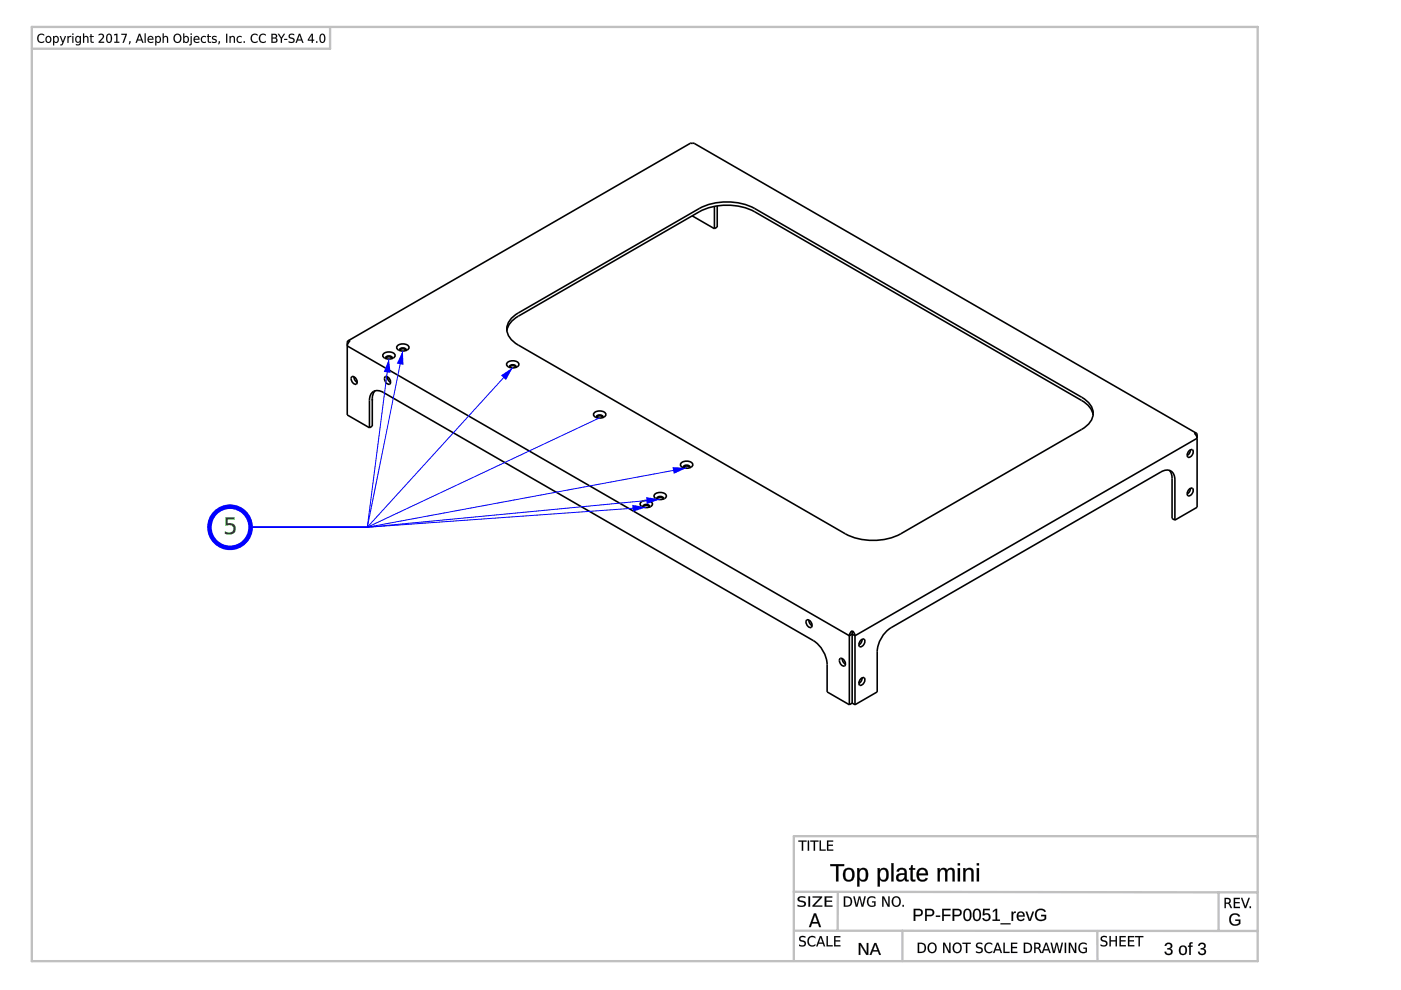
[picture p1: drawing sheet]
<svg xmlns="http://www.w3.org/2000/svg" width="297mm" height="210mm" viewBox="0 0 297 210" stroke-linecap="round" stroke-linejoin="round" font-family="sans-serif">
<g fill="none" stroke="#000" stroke-width=".34">
<path d="M146.7 30.4h-.4l-72.5 41.9M146.7 30.4h.1M146.8 30.4h.4l106.4 61.4M146.8 45.8l4.7 2.7M151.5 43.8v4.7M152.1 43.7v4.4l-.6 .4M73.6 72.6v15.4l4.7 2.7M73.6 72.7l.2 .1M73.8 72.3h.4M73.8 72.3l-.2 .3M74.2 72.3l-.4 .5-.2 .5 106.5 61.5M74.2 72.3h.1"/>
<path d="M74.5 80l.1-.1a1.06 1.06 0 0 1 .9 1.5 1.11 1.11 0 0 1-1-1.4zM75 79.9a1.39 1.39 0 0 0 .7 1.2M81.2 75.1a1.61 1.61 0 0 1 2.6 .3 1.51 1.51 0 0 1-2.7 0zM81.6 80l.1-.1a1.06 1.06 0 0 1 .9 1.5 1.11 1.11 0 0 1-1-1.4zM82.1 79.9a1.39 1.39 0 0 0 .7 1.2M83.1 76a.68 .68 0 0 0-.6-.6 .68 .68 0 0 0-.7 .6M83.2 76a.92 .92 0 0 0-1.4 0M84.2 73.4a1.61 1.61 0 0 1 2.5 .3 1.51 1.51 0 0 1-2.6 0zM86.1 74.3a.68 .68 0 0 0-.7-.6 .68 .68 0 0 0-.7 .6h.1M86.1 74.3a.92 .92 0 0 0-1.4 0M107.5 70.1a4.3 4.3 0 0 1 2.4-3.1l38.3-22.1a13 13 0 0 1 11.8 0l69.3 40 1.5 1.2a3.5 3.5 0 0 1 1 1.9M107.5 77a1.61 1.61 0 0 1 2.5 .2 1.51 1.51 0 0 1-2.6 0z"/>
<path d="M108 77.8a.92 .92 0 0 1 1.4 0M108.1 77.9a.68 .68 0 0 1 .6-.6 .68 .68 0 0 1 .7 .5v.1M108.7 67.2l1.2-.8 38.3-22.2a13 13 0 0 1 11.8 0l69.3 40a3.7 3.7 0 0 1 2.3 4.5 4.8 4.8 0 0 1-2.3 2.3l-38.3 22.2a13 13 0 0 1-11.8 0l-69.3-40a3.7 3.7 0 0 1-2.2-4.5zM78.3 90.7v-5.8a1.8 1.8 0 0 1 .9-1.9 1.8 1.8 0 0 1 2.1 .2l91.1 52.6a6.5 6.5 0 0 1 3 5.1v5.8l4.7 2.7M79.5 82.9l-.4 .5-.1 .7-.1 6.2-.6 .4M125.9 87.6a1.61 1.61 0 0 1 2.6 .3 1.51 1.51 0 0 1-2.7 0zM127.8 88.5a.68 .68 0 0 0-.6-.6 .68 .68 0 0 0-.7 .6M127.8 88.5a.92 .92 0 0 0-1.3 0M144.4 98.2a1.61 1.61 0 0 1 2.5 .3 1.51 1.51 0 0 1-2.6 0zM146.2 99.2a.65 .65 0 0 0-.6-.6 .65 .65 0 0 0-.7 .6M146.3 99.1a.92 .92 0 0 0-1.4 0M247.9 99.7l.4 .6 .2 1.1v8.5l.6 .4"/>
<path d="M252.1 95.6l.2-.2h.5a1.06 1.06 0 0 1-.9 1.5l-.2-.6zM252.4 95.4l-.2 .7-.5 .5M253.2 91.9h.1M253.2 91.9l.4 .4 .2 .6M253.6 91.8l-.4 .1M253.6 91.8l.2 .4M253.8 92.2l-.2 .1M253.8 92.2v15.4l-4.7 2.7M253.8 92.2h.1M253.8 92.9h.1M253.8 92.9l-72.5 41.9M135.8 106.6a1.61 1.61 0 0 1 2.5 .3 1.51 1.51 0 0 1-2.6 0z"/>
<path d="M136.4 107.5a.68 .68 0 0 1 .6-.6 .68 .68 0 0 1 .7 .5v.1M137.7 107.5a.92 .92 0 0 0-1.4 0M138.8 104.9a1.61 1.61 0 0 1 2.5 .3 1.51 1.51 0 0 1-2.6 0zM139.3 105.8a.68 .68 0 0 1 .7-.6 .68 .68 0 0 1 .7 .5l-.1 .1M140.7 105.8a.92 .92 0 0 0-1.4 0M249.1 110.3v-8.5a1.8 1.8 0 0 0-.9-1.9 1.8 1.8 0 0 0-2 .2l-57.3 33a6.5 6.5 0 0 0-2.9 5.1v8.5l-4.7 2.7M252.1 103.8l.2-.2 .5-.1a1.06 1.06 0 0 1-.9 1.6l-.2-.6zM252.4 103.5l-.2 .7-.5 .5M171 131.5l.1-.1a1.06 1.06 0 0 1 .9 1.6 1.11 1.11 0 0 1-1-1.5zM171.5 131.5a1.39 1.39 0 0 0 .7 1.2M178.1 139.7l.1-.1a1.06 1.06 0 0 1 .9 1.6 1.11 1.11 0 0 1-1-1.5zM178.6 139.6a1.39 1.39 0 0 0 .7 1.2"/>
<path d="M180.1 134.8v14.6M180.1 134.8h.1M180.7 133.8l-.5 .4-.1 .6M180.7 133.8l.4 .4 .2 .6M180.7 133.8v15.3M181.3 134.8h.1M181.3 134.8l-.6-.4-.6 .4M181.3 134.8v14.6M182.5 135.8l.5-.3h.2a1.07 1.07 0 0 1-.9 1.6l-.2-.6zM182.8 135.5l-.2 .7-.5 .5M180.7 149.1l-.6 .3M180.7 149.1l.6 .3"/>
<path d="M182.5 143.9l.5-.2h.2a1.07 1.07 0 0 1-.9 1.6l-.2-.7zM182.8 143.7l-.2 .7-.5 .5"/>
</g>
<path d="M127.1 88.6l-49.2 23.2h-29.1" fill="none" stroke="#00f" stroke-width=".21"/>
<circle cx="48.8" cy="111.8" r="4.4" fill="#fff"/>
<circle cx="48.8" cy="111.8" r="4.4" fill="none" stroke="#00f" stroke-width=".97" stroke-linecap="butt"/>
<g fill="#009600">
<path d="M47.8 109.7h1.9v.4h-1.4v.9a1.25 1.25 0 0 1 1.7 1.2 1.25 1.25 0 0 1-1.8 1.1l-.5-.1v-.5l.1 .1a.98 .98 0 0 0 1.2 0 .98 .98 0 0 0 .4-1.1 1.26 1.26 0 0 0-1.6-.2z"/>
<path d="M47.8 109.7h1.9v.4h-1.4v.9a1.26 1.26 0 0 1 1.7 1.1 1.26 1.26 0 0 1-1.7 1.2l-.6-.1v-.6l.1 .1a.96 .96 0 0 0 1.2 .1 .96 .96 0 0 0 .4-1.1 1.25 1.25 0 0 0-1.6-.2zM47.8 109.7v1.8a.92 .92 0 0 1 1.4 0 .92 .92 0 0 1-.1 1.3l-.7 .1-.7-.2v.5h.3a1.28 1.28 0 0 0 1.7-.4 1.28 1.28 0 0 0-.3-1.7l-.4-.1h-.7v-.9h1.4v-.4z"/>
</g>
<path d="M108.7 77.9l-30.8 33.9" fill="none" stroke="#00f" stroke-width=".21"/>
<path d="M106.2 79.6l2.5-1.7-1.4 2.7z" fill="#00f"/>
<path d="M85.4 74.4l-7.5 37.4h-24.3" fill="none" stroke="#00f" stroke-width=".21"/>
<path d="M85.4 74.4l.2 3-1.5-.3z" fill="#00f"/>
<path d="M82.5 76.1l-4.6 35.7h-24.3" fill="none" stroke="#00f" stroke-width=".21"/>
<path d="M82.5 76.1l.3 2.9-1.4-.1z" fill="#00f"/>
<path d="M145.6 99.2l-67.7 12.6h-24.3" fill="none" stroke="#00f" stroke-width=".21"/>
<path d="M142.6 99l3 .2-2.7 1.3z" fill="#00f"/>
<path d="M137 107.6l-59.1 4.2h-24.3" fill="none" stroke="#00f" stroke-width=".21"/>
<path d="M134.1 107l2.9 .6-2.8 .9z" fill="#00f"/>
<path d="M140 105.9l-62.1 5.9h-24.3" fill="none" stroke="#00f" stroke-width=".21"/>
<path d="M137 105.4l3 .5-2.9 1z" fill="#00f"/>
<path d="M53.6 111.8h24.3" fill="none" stroke="#00f" stroke-width=".21"/>
<g fill="#000">
<path d="M260.9 194a1.28 1.28 0 0 1 2 .3l-.3 .1a.94 .94 0 0 0-1.3-.3 .94 .94 0 0 0-.3 1.3 1.03 1.03 0 0 0 1.7 .3v-.4h-.8v-.3h1.1v.8a1.38 1.38 0 0 1-2 .2 1.38 1.38 0 0 1-.1-2z"/>
<path d="M8.1 7.4l.4-.2 .4-.1 .5 .2v.3a.72 .72 0 0 0-1 0 .72 .72 0 0 0 0 1 .72 .72 0 0 0 1 .1v.2a.98 .98 0 0 1-1.4-.1 .98 .98 0 0 1 .1-1.4zM10 8a.49 .49 0 0 0-.1 .7 .49 .49 0 0 0 .6 .1 .49 .49 0 0 0 .2-.7 .49 .49 0 0 0-.7-.1zM9.6 8.3a.71 .71 0 0 1 1.4 0 .71 .71 0 0 1-1.4 0zM11.2 7.6h.3v.3a.61 .61 0 0 1 .8-.2 .61 .61 0 0 1 .2 .9 .53 .53 0 0 1-.4 .5 .53 .53 0 0 1-.6-.2v.7h-.3zM11.6 8l-.1 .4a.41 .41 0 0 0 .4 .5 .41 .41 0 0 0 .3-.5l-.2-.6zM12.7 7.6h.2l.4 1.2 .5-1.2h.2l-.9 2h-.3v-.2h.3l.1-.3zM14.3 7.6h.2v.3l.6-.3v.3a.4 .4 0 0 0-.4 0 .4 .4 0 0 0-.2 .4v.8h-.2zM15.3 7.6h.3v1.5h-.3zM15.3 7.1h.3v.3h-.3zM16.3 8a.49 .49 0 0 0-.1 .6 .49 .49 0 0 0 .6 .1 .49 .49 0 0 0 .1-.6 .49 .49 0 0 0-.6-.1zM16.1 7.8l.4-.2 .4 .3v-.3h.3v1.3a.69 .69 0 0 1-.4 .6 .69 .69 0 0 1-.7 0v-.2a.52 .52 0 0 0 .6 .1 .52 .52 0 0 0 .2-.6 .6 .6 0 0 1-.8 .2 .6 .6 0 0 1-.1-.9zM17.6 7.1h.2v.8a.5 .5 0 0 1 .6-.3 .5 .5 0 0 1 .3 .6v.9h-.2v-.9a.36 .36 0 0 0-.4-.4 .36 .36 0 0 0-.3 .5v.8h-.2zM19.2 7.2h.2v.4h.5v.2h-.5v1l.5 .1v.2h-.5l-.2-.3v-1h-.2v-.2h.2zM20.9 7.3a.68 .68 0 0 1 1.1 .1 .68 .68 0 0 1-.3 1l-.5 .5h.9v.2h-1.2v-.2l.5-.6a.51 .51 0 0 0 .4-.8 .51 .51 0 0 0-.9 0zM23 7.4a1.14 1.14 0 0 0 .1 1.5 .99 .99 0 0 0 0-1.6zM22.8 7.3a.69 .69 0 0 1 .8 0 .69 .69 0 0 1 .2 .8 .67 .67 0 0 1-.3 .9 .67 .67 0 0 1-.8-.1l-.2-1.1zM24.2 7.3l.7-.1v1.7h.4v.2h-1.1v-.2h.4v-1.5l-.4 .1zM25.7 7.2h1.2l-.7 1.9h-.2l.6-1.7h-.9zM27.4 8.8h.3v.2l-.2 .4h-.2zM29.6 7.4l-.3 1h.6zM29.4 7.2h.3l.7 1.9h-.2l-.2-.5h-.8l-.2 .5h-.2zM30.7 7.1h.2v2h-.2zM31.5 7.8a.64 .64 0 0 1 .7-.1 .64 .64 0 0 1 .3 .7h-1a.6 .6 0 0 0 1 .4v.2a.79 .79 0 0 1-1.1-.1 .79 .79 0 0 1 .1-1.1zM31.6 7.9l-.1 .3h.8l-.2-.4zM32.9 7.6h.2v.3a.61 .61 0 0 1 .9-.2 .61 .61 0 0 1 .1 .9 .53 .53 0 0 1-.4 .5 .53 .53 0 0 1-.6-.2v.7h-.2zM33.2 8l-.1 .4a.41 .41 0 0 0 .4 .5 .41 .41 0 0 0 .4-.5l-.2-.6zM34.5 7.1h.2v.8a.5 .5 0 0 1 .6-.3 .5 .5 0 0 1 .3 .6v.9h-.2v-.9a.36 .36 0 0 0-.4-.4 .36 .36 0 0 0-.3 .5v.8h-.2zM37.2 7.6a.75 .75 0 0 0-.1 .9 .75 .75 0 0 0 .8 .3 .76 .76 0 0 0 .3-.9 .76 .76 0 0 0-.9-.5zM36.7 8.1a.95 .95 0 0 1 1.9 0 .95 .95 0 0 1-1.9 0zM39.2 8l-.1 .4a.41 .41 0 0 0 .3 .5 .41 .41 0 0 0 .4-.5l-.2-.6zM38.8 7.1h.3v.8a.61 .61 0 0 1 .8-.2 .61 .61 0 0 1 .1 .9 .53 .53 0 0 1-.3 .5 .53 .53 0 0 1-.6-.2v.2h-.3zM40.4 7.6h.2v1.7l-.2 .3h-.3v-.2l.3-.1zM40.4 7.1h.2v.3h-.2zM41.2 7.8a.64 .64 0 0 1 .8-.1 .64 .64 0 0 1 .3 .7h-1a.6 .6 0 0 0 .9 .4v.2a.79 .79 0 0 1-1-.1 .79 .79 0 0 1 0-1.1zM41.4 7.9l-.1 .3h.8l-.3-.4zM42.8 7.8l.6-.2 .3 .1v.2a.54 .54 0 0 0-.9 .5 .54 .54 0 0 0 .9 .4v.2a.76 .76 0 0 1-1-.2 .76 .76 0 0 1 .1-1zM44 7.2h.3v.4h.4v.2h-.4v1l.4 .1v.2h-.4l-.2-.3-.1-1h-.1v-.2h.1zM45.1 7.7h.7l.1 .2a.37 .37 0 0 0-.4-.1 .37 .37 0 0 0-.3 .4 .58 .58 0 0 1 .6 .2 .58 .58 0 0 1 0 .6l-.7 .1-.2-.3a.4 .4 0 0 0 .5 .2 .4 .4 0 0 0 .3-.4 .57 .57 0 0 1-.6-.3 .57 .57 0 0 1 0-.6zM46.4 8.8h.2v.2l-.2 .4h-.1zM47.9 7.2h.3v1.9h-.3zM48.7 7.6h.2v.3a.5 .5 0 0 1 .6-.3 .5 .5 0 0 1 .3 .6v.9h-.2v-.9a.36 .36 0 0 0-.4-.4 .36 .36 0 0 0-.3 .5v.8h-.2zM50.3 7.8l.6-.2 .3 .1v.2a.54 .54 0 0 0-.8 .5 .54 .54 0 0 0 .8 .4v.2a.76 .76 0 0 1-1-.2 .76 .76 0 0 1 .1-1zM51.7 8.8h.2v.3h-.2zM53.4 7.4l.4-.2 .4-.1 .4 .2v.3a.72 .72 0 0 0-1 0 .72 .72 0 0 0 0 1 .72 .72 0 0 0 1 .1v.2a.98 .98 0 0 1-1.3-.1 .98 .98 0 0 1 .1-1.4zM55.1 7.4l.4-.2 .4-.1 .5 .2v.3a.72 .72 0 0 0-1 0 .72 .72 0 0 0 0 1 .72 .72 0 0 0 1 .1v.2a.98 .98 0 0 1-1.4-.1 .98 .98 0 0 1 .1-1.4zM57.8 8.2v.7h.4a.35 .35 0 0 0 .4-.4 .35 .35 0 0 0-.4-.3zM57.8 7.4v.6h.4a.29 .29 0 0 0 .3-.3 .29 .29 0 0 0-.3-.3zM57.5 7.2h.7a.46 .46 0 0 1 .5 .3 .46 .46 0 0 1-.2 .6 .53 .53 0 0 1 .3 .6 .53 .53 0 0 1-.6 .4h-.7zM58.9 7.2h.3l.5 .8 .5-.8h.2l-.6 1v.9h-.3v-.9zM60.2 8.3h.7v.2h-.7zM61.4 7.3l.7-.1h.3v.3a.47 .47 0 0 0-.6-.2 .47 .47 0 0 0-.3 .6 .78 .78 0 0 1 .9 1 1.07 1.07 0 0 1-1.2 .1v-.3a.51 .51 0 0 0 .6 .3 .51 .51 0 0 0 .3-.6 .9 .9 0 0 1-.9-.9zM63.5 7.4l-.3 1h.6zM63.4 7.2h.2l.7 1.9h-.2l-.2-.5h-.8l-.2 .5h-.2zM66.1 7.4l-.6 1h.6zM66 7.2h.3v1.2h.3v.2h-.3v.5h-.2v-.5h-.8v-.2zM67 8.8h.3v.3h-.3zM68.2 7.4a1.14 1.14 0 0 0 .1 1.5 .99 .99 0 0 0 0-1.6zM68 7.3a.69 .69 0 0 1 .8 0 .69 .69 0 0 1 .2 .8 .67 .67 0 0 1-.3 .9 .67 .67 0 0 1-.8-.1l-.2-1.1z"/>
<path d="M8.1 7.4a.97 .97 0 0 1 1.3-.1v.3a.71 .71 0 0 0-1 0 .71 .71 0 0 0 0 1 .71 .71 0 0 0 1 0v.1a.54 .54 0 0 1-.9 .4 1.08 1.08 0 0 1-.4-1.7zM8.1 7.4a.97 .97 0 0 0-.1 1.3 .97 .97 0 0 0 1.3 .2l.1-.2a.73 .73 0 0 1-1.1-.1 .73 .73 0 0 1 0-1 .73 .73 0 0 1 1.1 0v-.3l-.5-.1zM10 8a.48 .48 0 0 0-.1 .6 .48 .48 0 0 0 .6 .2 .48 .48 0 0 0 .2-.7 .48 .48 0 0 0-.7-.1zM10 8a.47 .47 0 0 1 .7 .4 .47 .47 0 0 1-.7 .4l-.1-.4zM9.5 8.3a.75 .75 0 0 1 1.5 0 .75 .75 0 0 1-1.5 0zM9.6 8.3a.7 .7 0 0 0 1.4 0 .7 .7 0 0 0-1.4 0zM11.2 7.6h.3v.3a.53 .53 0 0 1 .6-.3 .53 .53 0 0 1 .4 .6 .62 .62 0 0 1-.2 .8 .62 .62 0 0 1-.8-.1v.7h-.3zM11.2 7.6v2h.3v-.8a.59 .59 0 0 0 .8 .2 .59 .59 0 0 0 .1-.8 .52 .52 0 0 0-.3-.6 .52 .52 0 0 0-.6 .3v-.3zM11.6 8l-.1 .6 .2 .3a.51 .51 0 0 0 .5-.5 .51 .51 0 0 0-.5-.5zM11.6 8l.1-.2a.53 .53 0 0 1 .6 .6 .53 .53 0 0 1-.6 .5l-.2-.3zM12.7 7.6h.2l.4 1.2 .5-1.2h.2l-.6 1.6a.46 .46 0 0 1-.6 .4v-.2h.3l.1-.3zM12.7 7.6l.5 1.5-.1 .3h-.3v.2h.3l.9-2h-.2l-.5 1.2-.4-1.2zM14.3 7.6h.2v.3l.2-.2 .4-.1v.3a.39 .39 0 0 0-.4 0 .39 .39 0 0 0-.2 .4v.8h-.2zM14.3 7.6v1.5h.2v-.8a.4 .4 0 0 1 .2-.4 .4 .4 0 0 1 .4 0v-.3l-.4 .1-.2 .2v-.3zM15.3 7.6h.3v1.5h-.3zM15.3 7.6v1.5h.3v-1.5zM15.3 7.1h.3v.3h-.3zM15.3 7.1v.3h.3v-.3zM16.3 8a.47 .47 0 0 0-.1 .6 .47 .47 0 0 0 .6 .1 .47 .47 0 0 0 .1-.6 .47 .47 0 0 0-.6-.1zM16.3 7.9a.46 .46 0 0 1 .6 .4 .46 .46 0 0 1-.6 .4zM16.1 7.8a.5 .5 0 0 1 .8 .1v-.3h.3v1.3a.73 .73 0 0 1-1.1 .6v-.2a.51 .51 0 0 0 .6 .1 .51 .51 0 0 0 .2-.6 .53 .53 0 0 1-.6 .3 .53 .53 0 0 1-.4-.5zM16.1 7.8a.67 .67 0 0 0-.1 .9 .67 .67 0 0 0 .8 .2l.1-.1a.52 .52 0 0 1-.2 .6 .52 .52 0 0 1-.6-.1v.2a.68 .68 0 0 0 .7 0 .68 .68 0 0 0 .3-.6l.1-1.3h-.3v.3a.49 .49 0 0 0-.8-.1zM17.6 7.1h.2v.8a.5 .5 0 0 1 .6-.3 .5 .5 0 0 1 .4 .6v.9h-.3v-.9a.34 .34 0 0 0-.4-.4 .34 .34 0 0 0-.3 .5v.8h-.2zM17.6 7.1v2h.2v-.8a.37 .37 0 0 1 .3-.5 .37 .37 0 0 1 .4 .4v.9h.2v-.9a.49 .49 0 0 0-.3-.5 .49 .49 0 0 0-.6 .2v-.8zM19.2 7.2h.2v.4h.5v.2h-.5v.9l.5 .2v.2h-.5l-.2-.3v-1h-.2v-.2h.2zM19.2 7.2v.5l-.2-.1v.2h.2v1l.2 .2 .5 .1v-.2l-.5-.1v-.2v-.8h.5v-.2l-.5 .1v-.5zM20.9 7.3a.69 .69 0 0 1 1.1 .1 .69 .69 0 0 1-.3 1l-.5 .5 .9-.1v.3h-1.2a.52 .52 0 0 1 .4-.7l.1-.1a.5 .5 0 0 0 .3-.8 .5 .5 0 0 0-.8 0zM20.9 7.3v.2a.47 .47 0 0 1 .8-.1 .47 .47 0 0 1-.1 .7l-.7 .8v.2h1.2v-.2h-.9l.7-.8a.63 .63 0 0 0-.1-.9 .63 .63 0 0 0-.9 .1zM23 7.4a1.13 1.13 0 0 0 .1 1.5 .99 .99 0 0 0 0-1.5zM23 7.4a.53 .53 0 0 1 .5 .7v.3a.41 .41 0 0 1-.4 .5 .41 .41 0 0 1-.4-.5l.1-.7zM22.8 7.2a.7 .7 0 0 1 .8 .1 .7 .7 0 0 1 .2 .8 .68 .68 0 0 1-.3 .9 .68 .68 0 0 1-.9-.1l-.1-1.1zM22.8 7.3a1.16 1.16 0 0 0 .3 1.8 1.08 1.08 0 0 0 .6-1 1.08 1.08 0 0 0-.6-.9zM24.2 7.3l.7-.1v1.7l.4-.1v.3h-1.1v-.3l.4 .1v-1.5l-.4 .1zM24.2 7.3v.2l.5-.1v1.5h-.5v.2h1.1v-.2h-.4v-1.7zM25.7 7.2h1.2l-.6 1.9h-.3l.6-1.7h-.9zM25.7 7.2v.2h.9l-.6 1.7h.2l.7-1.9zM27.4 8.7h.3v.3l-.2 .4h-.2zM27.4 8.8l-.1 .6h.2l.2-.4v-.2zM29.6 7.4l-.3 1h.6zM29.6 7.4l.3 1h-.7zM29.4 7.2h.3l.7 1.9h-.2l-.2-.5h-.8l-.2 .5h-.3zM29.4 7.2l-.6 1.9h.2l.2-.5h.8l.2 .5h.2l-.7-1.9zM30.7 7.1h.2v2h-.2zM30.7 7.1v2h.2v-2zM31.4 7.8a.64 .64 0 0 1 .8-.1 .64 .64 0 0 1 .3 .7h-1a.59 .59 0 0 0 1 .4 .51 .51 0 0 1-.4 .4 .51 .51 0 0 1-.5-.2l-.3-.4zM31.5 7.8a.78 .78 0 0 0-.1 1.1 .78 .78 0 0 0 1.1 .1v-.2a.6 .6 0 0 1-1-.4h1a.62 .62 0 0 0-.3-.7 .62 .62 0 0 0-.7 .1zM31.7 7.9l-.2 .3h.8l-.2-.3zM31.6 7.9a.39 .39 0 0 1 .5-.1 .39 .39 0 0 1 .2 .4l-.8 .1zM32.9 7.6h.2v.3a.53 .53 0 0 1 .6-.3 .53 .53 0 0 1 .4 .6 .62 .62 0 0 1-.1 .8 .62 .62 0 0 1-.9-.1v.7h-.2zM32.9 7.6v2h.2v-.8a.59 .59 0 0 0 .9 .2 .59 .59 0 0 0 .1-.8 .52 .52 0 0 0-.4-.6 .52 .52 0 0 0-.6 .3v-.3zM33.2 8v.6l.2 .3a.51 .51 0 0 0 .5-.5 .51 .51 0 0 0-.5-.5zM33.2 8l.2-.2a.53 .53 0 0 1 .5 .6 .53 .53 0 0 1-.5 .5l-.2-.3zM34.5 7.1h.2v.8a.5 .5 0 0 1 .6-.3 .5 .5 0 0 1 .3 .6v.9h-.2v-.9a.34 .34 0 0 0-.4-.4 .34 .34 0 0 0-.3 .5v.8h-.2zM34.5 7.1v2h.2v-.8a.37 .37 0 0 1 .3-.5 .37 .37 0 0 1 .4 .4v.9h.2v-.9a.49 .49 0 0 0-.3-.5 .49 .49 0 0 0-.6 .2v-.8zM37.2 7.6a.74 .74 0 0 0-.1 .9 .74 .74 0 0 0 .8 .3 .75 .75 0 0 0 .3-.9 .75 .75 0 0 0-.9-.4zM37.2 7.5a.65 .65 0 0 1 .8 0 .65 .65 0 0 1 .2 .9 .6 .6 0 0 1-.7 .5 .6 .6 0 0 1-.5-.8zM36.7 8.1a.95 .95 0 0 1 1.9 0 .95 .95 0 0 1-1.9 0zM36.7 8.1a.92 .92 0 0 0 1.8 0 .92 .92 0 0 0-1.8 0zM39.2 8l-.1 .6 .2 .3a.51 .51 0 0 0 .5-.5 .51 .51 0 0 0-.5-.5zM39.2 8l.1-.2a.53 .53 0 0 1 .5 .6 .53 .53 0 0 1-.5 .5l-.2-.3zM38.8 7.1h.3v.8a.53 .53 0 0 1 .6-.3 .53 .53 0 0 1 .4 .6 .62 .62 0 0 1-.2 .8 .62 .62 0 0 1-.8-.1v.2h-.3zM38.8 7.1v2h.3v-.3a.59 .59 0 0 0 .8 .2 .59 .59 0 0 0 .1-.8 .52 .52 0 0 0-.4-.6 .52 .52 0 0 0-.5 .3v-.8zM40.4 7.6h.3v1.5a.42 .42 0 0 1-.6 .5v-.2l.3-.1zM40.4 7.6v1.7l-.3 .1v.2l.5-.3v-1.7zM40.4 7.1h.3v.3h-.3zM40.4 7.1v.3h.2v-.3zM41.2 7.8a.64 .64 0 0 1 .8-.1 .64 .64 0 0 1 .3 .7h-1a.59 .59 0 0 0 1 .4 .51 .51 0 0 1-.4 .4 .51 .51 0 0 1-.5-.2l-.4-.4zM41.2 7.8a.78 .78 0 0 0 0 1.1 .78 .78 0 0 0 1 .1v-.2a.6 .6 0 0 1-1-.4h1.1a.62 .62 0 0 0-.3-.7 .62 .62 0 0 0-.8 .1zM41.4 7.9l-.1 .3h.8l-.3-.3zM41.4 7.9a.39 .39 0 0 1 .5-.1 .39 .39 0 0 1 .2 .4l-.8 .1zM42.8 7.8l.3-.2a.37 .37 0 0 1 .4 0 .37 .37 0 0 1 .2 .3 .53 .53 0 0 0-.7 .1 .53 .53 0 0 0 0 .7 .53 .53 0 0 0 .7 .1 .52 .52 0 0 1-.6 .4 .52 .52 0 0 1-.5-.4v-.7zM42.8 7.8a.75 .75 0 0 0-.1 1 .75 .75 0 0 0 1 .2v-.2a.54 .54 0 0 1-.9-.4 .54 .54 0 0 1 .9-.5v-.2l-.3-.1zM44 7.2h.3v.4h.4v.2h-.4v.9l.4 .2v.2h-.4l-.2-.3-.1-1h-.1v-.2h.1zM44 7.2l.1 .5-.2-.1v.2h.2v1l.2 .2 .4 .1v-.2l-.4-.1v-.2v-.8h.4v-.2l-.4 .1v-.5zM45.1 7.7l.7-.1 .1 .3h-.1a.33 .33 0 0 0-.4-.1 .33 .33 0 0 0-.2 .3l.3 .2a.48 .48 0 0 1 .4 .6 .48 .48 0 0 1-.7 .2l-.3-.1v-.2a.39 .39 0 0 0 .5 .2 .39 .39 0 0 0 .3-.4l-.7-.3-.1-.3zM45.1 7.7a.41 .41 0 0 0-.1 .5 .41 .41 0 0 0 .4 .2l.3 .1a.4 .4 0 0 1-.3 .5 .4 .4 0 0 1-.5-.2v.2a.57 .57 0 0 0 .7 .1 .57 .57 0 0 0 .3-.7l-.7-.3a.45 .45 0 0 1 .7-.2v-.2zM46.4 8.7h.3v.3l-.3 .4h-.1zM46.4 8.8l-.1 .6h.1l.2-.4v-.2zM47.9 7.2h.3v1.9h-.3zM47.9 7.2v1.9h.3v-1.9zM48.7 7.6h.2v.3a.5 .5 0 0 1 .6-.3 .5 .5 0 0 1 .3 .6v.9h-.2v-.9a.34 .34 0 0 0-.4-.4 .34 .34 0 0 0-.3 .5v.8h-.2zM48.7 7.6v1.5h.2v-.8a.37 .37 0 0 1 .3-.5 .37 .37 0 0 1 .4 .4v.9h.2v-.9a.49 .49 0 0 0-.3-.5 .49 .49 0 0 0-.6 .2v-.3zM50.3 7.8l.3-.2a.37 .37 0 0 1 .5 0 .37 .37 0 0 1 .2 .3 .53 .53 0 0 0-.8 .1 .53 .53 0 0 0 0 .7 .53 .53 0 0 0 .8 .1 .52 .52 0 0 1-.6 .4 .52 .52 0 0 1-.5-.4v-.7zM50.3 7.8a.75 .75 0 0 0 0 1 .75 .75 0 0 0 .9 .2v-.2a.54 .54 0 0 1-.8-.4 .54 .54 0 0 1 .8-.5v-.2l-.3-.1zM51.6 8.7h.3v.4h-.3zM51.7 8.8v.3h.2v-.3zM53.4 7.4a.97 .97 0 0 1 1.2-.1v.3a.71 .71 0 0 0-1 0 .71 .71 0 0 0 0 1 .71 .71 0 0 0 1 0v.1a.54 .54 0 0 1-.8 .4 1.08 1.08 0 0 1-.4-1.7zM53.4 7.4a.97 .97 0 0 0-.1 1.3 .97 .97 0 0 0 1.3 .2v-.2a.73 .73 0 0 1-1-.1 .73 .73 0 0 1 0-1 .73 .73 0 0 1 1 0v-.3l-.4-.1zM55.1 7.4a.97 .97 0 0 1 1.3-.1v.3a.71 .71 0 0 0-1 0 .71 .71 0 0 0 0 1 .71 .71 0 0 0 1 0v.1a.54 .54 0 0 1-.9 .4 1.08 1.08 0 0 1-.4-1.7zM55.1 7.4a.97 .97 0 0 0-.1 1.3 .97 .97 0 0 0 1.3 .2l.1-.2a.73 .73 0 0 1-1.1-.1 .73 .73 0 0 1 0-1 .73 .73 0 0 1 1.1 0v-.3l-.5-.1zM57.8 8.2v.7h.4a.34 .34 0 0 0 .4-.4 .34 .34 0 0 0-.4-.3zM57.8 8.2h.4a.36 .36 0 0 1 .4 .3 .36 .36 0 0 1-.4 .4h-.4zM57.8 7.4v.6l.4-.1a.28 .28 0 0 0 .3-.2 .28 .28 0 0 0-.3-.3zM57.8 7.4h.4a.31 .31 0 0 1 .3 .3 .31 .31 0 0 1-.3 .3h-.4zM57.5 7.2h.7a.47 .47 0 0 1 .5 .3 .47 .47 0 0 1-.2 .6v-.1a.54 .54 0 0 1 .3 .7 .54 .54 0 0 1-.6 .4h-.7zM57.5 7.2v1.9h.7a.52 .52 0 0 0 .6-.4 .52 .52 0 0 0-.4-.7 .45 .45 0 0 0 .3-.5 .45 .45 0 0 0-.5-.3zM58.9 7.2h.3l.5 .8 .5-.8h.3l-.7 1v.9h-.3v-.9zM58.9 7.2l.7 1-.1 .9h.3v-.9l.6-1h-.2l-.5 .8-.5-.8zM60.2 8.2h.7v.3h-.7zM60.2 8.3v.2h.7v-.2zM61.4 7.3l.2-.2a.46 .46 0 0 1 .8 .4 .46 .46 0 0 0-.6-.2 .46 .46 0 0 0-.3 .5l.4 .2a.62 .62 0 0 1 .5 .8 .62 .62 0 0 1-.9 .3l-.3-.1v-.3a.57 .57 0 0 0 .6 .2 .57 .57 0 0 0 .4-.4l-.3-.3a.57 .57 0 0 1-.7-.3 .57 .57 0 0 1 .2-.6zM61.4 7.3l-.2 .6 .5 .3a.39 .39 0 0 1 .5 .4 .39 .39 0 0 1-.6 .3l-.4-.2v.3a.7 .7 0 0 0 .9 .1 .7 .7 0 0 0 .2-.9l-.5-.2a.32 .32 0 0 1-.4-.4 .32 .32 0 0 1 .5-.3l.5 .2v-.3h-.3zM63.5 7.4l-.3 1h.6zM63.5 7.4l.4 1h-.7zM63.4 7.2h.3l.7 1.9h-.3l-.2-.5h-.8l-.2 .5h-.2zM63.4 7.2l-.7 1.9h.2l.2-.5h.8l.2 .5h.2l-.7-1.9zM66.1 7.4l-.6 1h.6zM66.1 7.4v1h-.6zM66 7.2h.4l-.1 1.2h.3v.2h-.3l.1 .5h-.3v-.5h-.8v-.2zM66 7.2l-.7 1.2v.2h.8v.5h.2v-.5h.3v-.2h-.3v-1.2zM67 8.7h.3v.4h-.3zM67 8.8v.3h.3v-.3zM68.2 7.4a1.13 1.13 0 0 0 .1 1.5 .99 .99 0 0 0 0-1.5zM68.2 7.4a.53 .53 0 0 1 .5 .7v.3a.41 .41 0 0 1-.4 .5 .41 .41 0 0 1-.3-.5v-.7zM68 7.2a.7 .7 0 0 1 .8 .1 .7 .7 0 0 1 .2 .8 .68 .68 0 0 1-.2 .9 .68 .68 0 0 1-.9-.1l-.2-1.1zM68 7.3a1.16 1.16 0 0 0 .3 1.8 1.08 1.08 0 0 0 .7-1 1.08 1.08 0 0 0-.7-.9z"/>
<path d="M169.3 178.2h1.7v.3h-.7v1.9h-.3v-1.9h-.7zM171.3 178.2h.2v2.2h-.2zM171.8 178.2h1.7v.3h-.7v1.9h-.3v-1.9h-.7zM173.8 178.2h.3v1.9h1v.3h-1.3zM175.3 178.2h1.3v.3h-1v.6h1v.2h-1v.8h1.1v.3h-1.4z"/>
<path d="M169.3 178.2h1.7v.3h-.7v1.9h-.3v-1.9h-.7zM169.3 178.2v.3l.7-.1v2h.3v-2l.7 .1v-.3zM171.2 178.2h.3v2.2h-.3zM171.3 178.2v2.2h.2v-2.2zM171.8 178.2h1.7v.3h-.7v1.9h-.3v-1.9h-.7zM171.8 178.2v.3l.7-.1v2h.3v-2l.7 .1v-.3zM173.8 178.2h.3v1.9h1v.3h-1.3zM173.8 178.2v2.2h1.3v-.3h-1.1l.1-1.9zM175.3 178.2h1.3v.3h-1v.6h1v.3l-1-.1v.8h1.1v.3h-1.4zM175.3 178.2v2.2h1.4v-.3h-1.1v-.8h1v-.2h-1v-.7l1 .1v-.3z"/>
<path d="M169.2 190.3a1.6 1.6 0 0 1 1.5-.2v.3a.75 .75 0 0 0-1.2 .3v.1a1.37 1.37 0 0 1 1.4 .8 1.23 1.23 0 0 1-1.8 .5v-.3a.99 .99 0 0 0 1.4-.1l-.2-.4a.9 .9 0 0 1-1.2-.8zM171.4 190.1h.3v2.1h-.3zM172.3 190.1h2v.2l-1.6 1.7h1.6v.2h-2v-.2l1.6-1.7h-1.6zM174.8 190.1h1.7v.2h-1.3v.7h1.2v.2h-1.2v.8h1.3v.2h-1.7z"/>
<path d="M169.2 190.3a1.67 1.67 0 0 1 1.5-.2v.3a1 1 0 0 0-1.2 .2l.1 .2 .5 .2a.69 .69 0 0 1 .8 .8 .69 .69 0 0 1-1 .5l-.8-.1v-.4a.98 .98 0 0 0 1.4-.1l-.1-.3-.4-.1a.69 .69 0 0 1-.7-.2 .69 .69 0 0 1-.1-.8zM169.2 190.3l-.1 .3 .2 .4 1 .3a.41 .41 0 0 1 .2 .6 .41 .41 0 0 1-.6 .2l-.8-.3v.3a1.21 1.21 0 0 0 1.8-.5 .84 .84 0 0 0-1-.6l-.2-.1a.38 .38 0 0 1-.2-.5 .38 .38 0 0 1 .5-.2l.7 .2v-.3a1.58 1.58 0 0 0-1.5 .2zM171.4 190h.4v2.3h-.4zM171.4 190.1v2.1h.3v-2.1zM172.3 190h2v.3l-1.6 1.7h1.7v.3h-2.2v-.3l1.7-1.7h-1.6zM172.3 190.1v.2h1.6l-1.6 1.7v.2h2v-.2h-1.6l1.6-1.7v-.2zM174.8 190h1.7v.3h-1.3v.7l1.2-.1v.3h-1.2v.8h1.3v.3h-1.7zM174.8 190.1v2.1h1.7v-.2h-1.3v-.8h1.2v-.2h-1.2v-.7h1.3v-.2z"/>
<path d="M169.6 198.6l.8-.1h.4v.3a.54 .54 0 0 0-.7-.2 .54 .54 0 0 0-.3 .7 1.12 1.12 0 0 1 1.1 .7 .93 .93 0 0 1-1.5 .6v-.3a.66 .66 0 0 0 .7 .2 .66 .66 0 0 0 .5-.6l-.1-.1a1.03 1.03 0 0 1-1.1-.9zM171.5 198.7l.4-.2 .5-.1 .5 .2v.4a.83 .83 0 0 0-1.2 0 .83 .83 0 0 0 0 1.1 .83 .83 0 0 0 1.2 .1v.3a1.12 1.12 0 0 1-1.6-.2 1.12 1.12 0 0 1 .2-1.6zM174 198.8l-.4 1h.8zM173.8 198.5h.4l.8 2.2h-.3l-.2-.6h-1l-.2 .6h-.3zM175.2 198.5h.3v1.9h1v.3h-1.3zM176.8 198.5h1.4v.2h-1.1v.7h1v.2h-1v.8h1.1v.3h-1.4z"/>
<path d="M169.6 198.6l.3-.2a.53 .53 0 0 1 .9 .5 .61 .61 0 0 0-1.1 .3l.6 .2a.68 .68 0 0 1 .6 .9 .68 .68 0 0 1-1 .4l-.5-.1v-.4a.65 .65 0 0 0 .7 .2 .65 .65 0 0 0 .4-.5l-.3-.2a.65 .65 0 0 1-.7-.3 .65 .65 0 0 1 .1-.8zM169.6 198.6a.58 .58 0 0 0-.1 .7 .58 .58 0 0 0 .5 .3v.1a.45 .45 0 0 1 .6 .4 .45 .45 0 0 1-.7 .4l-.5-.2v.2a.88 .88 0 0 0 .9 .2 .88 .88 0 0 0 .5-.8l-.2-.4-.5-.1a.37 .37 0 0 1-.4-.4 .37 .37 0 0 1 .5-.3l.6 .1v-.3h-.4zM171.4 198.7a1.11 1.11 0 0 1 1.5-.1v.4a.81 .81 0 0 0-1.2 0 .81 .81 0 0 0 0 1.1 .81 .81 0 0 0 1.2 0v.1a.61 .61 0 0 1-1 .5 1.24 1.24 0 0 1-.5-2zM171.5 198.7a1.11 1.11 0 0 0-.1 1.6 1.11 1.11 0 0 0 1.5 .2v-.3a.83 .83 0 0 1-1.2-.1 .83 .83 0 0 1 0-1.1 .83 .83 0 0 1 1.2 0v-.4l-.5-.1h-.5zM174 198.8l-.4 1 .8 .1zM174 198.7l.4 1.2h-.8zM173.8 198.5h.4l.8 2.2h-.3l-.2-.6h-1l-.1 .6h-.4zM173.8 198.5l-.8 2.2h.3l.2-.6h1l.2 .6h.3l-.8-2.2zM175.2 198.5h.3v1.9h1.1v.3h-1.4zM175.2 198.5v2.2h1.3v-.3h-1v-1.9zM176.8 198.5h1.4v.2h-1.1v.7h1v.2h-1v.8h1.1v.3h-1.4zM176.8 198.5v2.2h1.4v-.3h-1.1v-.8h1v-.2h-1v-.7h1.1v-.2z"/>
<path d="M172.8 194l-.5 1.5h1zM172.6 193.7h.4l1.1 2.9h-.4l-.3-.8h-1.2l-.3 .8h-.4z"/>
<path d="M172.8 194.1l-.5 1.4h1zM172.8 194l.5 1.5h-1zM172.6 193.6h.4l1.1 3h-.4l-.3-.8h-1.2l-.3 .8h-.4zM172.6 193.7l-1.1 2.9h.4l.3-.8h1.2l.3 .8h.4l-1.1-2.9z"/>
<path d="M176 183.2h3v.4h-1.3v3.3h-.4v-3.3h-1.3zM179.2 184.2a1.3 1.3 0 0 1 1.6 .1 1.3 1.3 0 0 1 .3 1.5 1.22 1.22 0 0 1-1.3 1.1 1.22 1.22 0 0 1-1.1-1.4l.2-1zM179.5 184.5l-.3 .8a.87 .87 0 0 0 .2 1 .87 .87 0 0 0 1 .2l.3-.8a.92 .92 0 0 0-.9-1.3zM181.7 184.1h.5v.4a1.04 1.04 0 0 1 1.4-.4 1.04 1.04 0 0 1 .5 1.4 1.07 1.07 0 0 1-.5 1.2 1.07 1.07 0 0 1-1.3-.1l-.1-.2v1.6h-.4zM182.4 184.6l-.2 .7a.85 .85 0 0 0 .1 .9 .85 .85 0 0 0 .9 .3l.3-.4 .1-.6a.74 .74 0 0 0-.2-1 .74 .74 0 0 0-1 .1zM186.1 184.1h.4v.4a1.04 1.04 0 0 1 1.4-.4 1.04 1.04 0 0 1 .5 1.4 1.07 1.07 0 0 1-.4 1.2 1.07 1.07 0 0 1-1.4-.1l-.1-.2v1.6h-.4zM186.8 184.6l-.2 .7a.85 .85 0 0 0 0 .9 .85 .85 0 0 0 1 .3l.2-.4 .1-.6a.74 .74 0 0 0-.2-1 .74 .74 0 0 0-.9 .1zM189 183h.4v3.9h-.4zM190.3 184.3a1.23 1.23 0 0 1 1.9 .4l.1 1.6 .1 .3h.2v.2l-.2 .1a.48 .48 0 0 1-.6-.6 .94 .94 0 0 1-1.2 .7 .94 .94 0 0 1-.6-1.2 .94 .94 0 0 1 1.2-.6h.6a.62 .62 0 0 0-.4-.8 .62 .62 0 0 0-.8 .4h-.5zM190.6 185.7a.58 .58 0 0 0 .1 .9 .58 .58 0 0 0 .9-.3l.2-.8zM193.2 183.4h.3v.7h.5v.3h-.5v1.8a.37 .37 0 0 0 .6 .3v.3a.69 .69 0 0 1-1-.5v-1.9h-.4v-.3h.4zM194.7 184.3a1.25 1.25 0 0 1 1.5-.1 1.25 1.25 0 0 1 .6 1.4h-2a.8 .8 0 0 0 .5 .9 .8 .8 0 0 0 1-.4l.4 .2a1.29 1.29 0 0 1-1.7 .5 1.29 1.29 0 0 1-.7-1.6zM195.1 184.5l-.3 .7h1.5a.74 .74 0 0 0-.4-.8 .74 .74 0 0 0-.8 .1zM198.8 184.1h.4v.4a.83 .83 0 0 1 .8-.5 .83 .83 0 0 1 .8 .5 .84 .84 0 0 1 1-.5 .84 .84 0 0 1 .6 1v1.9h-.4v-1.8a.6 .6 0 0 0-.7-.7 .6 .6 0 0 0-.5 .8v1.7h-.4v-1.8a.6 .6 0 0 0-.7-.7 .6 .6 0 0 0-.4 .8v1.7h-.5zM203.1 183h.4v.5h-.4zM203.1 184.1h.4v2.8h-.4zM204.2 184.1h.4l.1 .4a.92 .92 0 0 1 1-.5 .92 .92 0 0 1 .7 1v1.9h-.4v-1.8a.66 .66 0 0 0-.8-.7 .66 .66 0 0 0-.5 .8v1.7h-.5zM207.1 183h.5v.5h-.5zM207.1 184.1h.5v2.8h-.5z"/>
<path d="M176 183.2h3v.5l-1.3-.1 .1 3.3h-.6l.1-3.3-1.3 .1zM176 183.2v.4h1.3v3.3h.4v-3.3h1.3v-.4zM179.2 184.2a1.33 1.33 0 0 1 1.6 0 1.33 1.33 0 0 1 .4 1.6 1.25 1.25 0 0 1-1.4 1.1 1.25 1.25 0 0 1-1.1-1.4l.1-.6zM179.2 184.3a1.58 1.58 0 0 0 .4 2.6 1.31 1.31 0 0 0 1.3-.5 1.31 1.31 0 0 0 .2-1.4 1.17 1.17 0 0 0-1.9-.7zM179.5 184.5l-.3 .8a.86 .86 0 0 0 .1 .9 .86 .86 0 0 0 .9 .3 1.48 1.48 0 0 0 .1-2.1zM179.5 184.5a.82 .82 0 0 1 1 0 .82 .82 0 0 1 .2 1 .83 .83 0 0 1-.8 1.1 .83 .83 0 0 1-.7-1.1v-.6zM181.7 184h.5v.5a1.06 1.06 0 0 1 1.4-.4 1.06 1.06 0 0 1 .5 1.4 1.1 1.1 0 0 1-.5 1.3 1.1 1.1 0 0 1-1.3-.2l-.1-.2v1.6h-.5zM181.7 184.1l.1 3.9h.4v-1.6a1 1 0 0 0 1.2 .4 1 1 0 0 0 .6-1.1v-.2a1.03 1.03 0 0 0-.4-1.3 1.03 1.03 0 0 0-1.3 .2l-.1 .1v-.4zM182.4 184.6l-.2 .7a.88 .88 0 0 0 .9 1.2 1.45 1.45 0 0 0 0-2.1zM182.4 184.6a.72 .72 0 0 1 .9-.2 .72 .72 0 0 1 .3 .9v.2a.77 .77 0 0 1-.2 .9 .77 .77 0 0 1-1-.1l-.2-.8zM186 184h.5v.5a1.06 1.06 0 0 1 1.4-.4 1.06 1.06 0 0 1 .5 1.4 1.1 1.1 0 0 1-.4 1.3 1.1 1.1 0 0 1-1.4-.2v-.2v1.6h-.5zM186.1 184.1v3.9h.4v-1.6a1 1 0 0 0 1.3 .4 1 1 0 0 0 .6-1.1v-.2a1.03 1.03 0 0 0-.4-1.3 1.03 1.03 0 0 0-1.4 .2l-.1 .1v-.4zM186.8 184.6l-.2 .7a.88 .88 0 0 0 .8 1.2 1.45 1.45 0 0 0 0-2.1zM186.7 184.6a.72 .72 0 0 1 .9-.2 .72 .72 0 0 1 .3 .9v.2a.77 .77 0 0 1-.2 .9 .77 .77 0 0 1-1-.1l-.2-.8zM189 183h.5v3.9h-.5zM189 183v3.9h.4v-3.9zM190.3 184.3a1.26 1.26 0 0 1 1.9 .4l.1 1.6 .1 .2h.3v.4h-.3a.48 .48 0 0 1-.6-.6 .96 .96 0 0 1-1.2 .7 .96 .96 0 0 1-.6-1.2 .96 .96 0 0 1 1.2-.7l.6 .1a.61 .61 0 0 0-.5-.8 .61 .61 0 0 0-.7 .4h-.5zM190.3 184.4l-.2 .4h.5a.64 .64 0 0 1 .8-.4 .64 .64 0 0 1 .4 .8h-.6a.91 .91 0 0 0-1.2 .6 .91 .91 0 0 0 .7 1.1 .91 .91 0 0 0 1.1-.6 .53 .53 0 0 0 .3 .5 .53 .53 0 0 0 .5 0v-.2a.34 .34 0 0 1-.3-.1 .34 .34 0 0 1-.1-.3v-1.2a1.1 1.1 0 0 0-1.8-.8zM190.6 185.7a.55 .55 0 0 0 .1 .9 .55 .55 0 0 0 .8-.3l.3-.8zM190.6 185.7l1.2-.2a.82 .82 0 0 1-.3 .9 .82 .82 0 0 1-1-.1zM193.2 183.4h.3v.7l.5-.1v.4h-.5v1.8a.36 .36 0 0 0 .6 .3v.4a.75 .75 0 0 1-1.1-.6l.1-1.9h-.4v-.4l.4 .1zM193.2 183.4l-.1 .7h-.4v.3h.4v1.9a.66 .66 0 0 0 1 .5v-.3a.4 .4 0 0 1-.6-.3v-1.8h.5v-.3h-.5v-.7zM194.7 184.3a1.26 1.26 0 0 1 1.5-.2 1.26 1.26 0 0 1 .6 1.5h-2a.78 .78 0 0 0 .5 .9 .78 .78 0 0 0 1-.4l.4 .1a1.31 1.31 0 0 1-1.7 .6 1.31 1.31 0 0 1-.7-1.6zM194.7 184.4a1.75 1.75 0 0 0 .3 2.4 1.22 1.22 0 0 0 1.7-.5l-.4-.2a.81 .81 0 0 1-1 .4 .81 .81 0 0 1-.5-1l1.9 .1a1.22 1.22 0 0 0-.5-1.4 1.22 1.22 0 0 0-1.5 .2zM195.1 184.5l-.3 .7h1.5a.72 .72 0 0 0-.4-.7 .72 .72 0 0 0-.8 0zM195.1 184.5a.75 .75 0 0 1 .8-.1 .75 .75 0 0 1 .4 .8h-1.5zM198.8 184h.4v.5a.85 .85 0 0 1 .8-.5 .85 .85 0 0 1 .8 .5 .86 .86 0 0 1 1-.5 .86 .86 0 0 1 .6 1v1.9h-.5v-1.8a.58 .58 0 0 0-.6-.7 .58 .58 0 0 0-.4 .8v1.7h-.5v-1.8a.58 .58 0 0 0-.7-.7 .58 .58 0 0 0-.4 .8v1.7h-.5zM198.8 184.1v2.8h.5l-.1-1.7a.63 .63 0 0 1 .5-.9 .63 .63 0 0 1 .7 .8v1.8h.4v-1.7a.63 .63 0 0 1 .5-.9 .63 .63 0 0 1 .7 .8v1.8h.4v-1.9a.84 .84 0 0 0-.6-.9 .84 .84 0 0 0-1 .5 .84 .84 0 0 0-.8-.6 .84 .84 0 0 0-.8 .6v-.5zM203.1 183h.5v.5h-.5zM203.1 183v.5h.4v-.5zM203.1 184h.5v2.9h-.5zM203.1 184.1v2.8h.4v-2.8zM204.2 184h.5v.5a.92 .92 0 0 1 1.1-.5 .92 .92 0 0 1 .6 1v1.9h-.5v-1.8a.63 .63 0 0 0-.7-.7 .63 .63 0 0 0-.5 .8v1.7h-.5zM204.2 184.1v2.8h.5v-1.7a.68 .68 0 0 1 .5-.9 .68 .68 0 0 1 .8 .8v1.8h.4v-1.9a.92 .92 0 0 0-.7-.9 .92 .92 0 0 0-1.1 .5v-.5zM207.1 183h.5v.5h-.5zM207.1 183v.5h.5v-.5zM207.1 184h.5v2.9h-.5zM207.1 184.1v2.8h.5v-2.8z"/>
<path d="M179.2 190.3v1.7a.89 .89 0 0 0 1.2-.8 .89 .89 0 0 0-1.2-.9zM178.9 190.1h.6a1.09 1.09 0 0 1 1.2 1.1 1.09 1.09 0 0 1-1.2 1h-.6zM180.9 190.1h.3l.4 1.8 .5-1.8h.3l.4 1.8 .5-1.8h.3l-.6 2.1h-.3l-.5-1.8-.4 1.8h-.4zM184.1 190.3l.4-.2 .5-.1 .6 .2v.3a.86 .86 0 0 0-1.5 .5 .86 .86 0 0 0 1.2 .9v-.6h-.4v-.2h.7v.9a1.15 1.15 0 0 1-1.6-.1 1.15 1.15 0 0 1 .1-1.6zM187 190.1h.4l.9 1.8v-1.8h.3v2.1h-.4l-.9-1.8v1.8h-.3zM189.5 190.5a.85 .85 0 0 0-.1 1.1 .85 .85 0 0 0 1 .3 .87 .87 0 0 0 .3-1.1 .87 .87 0 0 0-1-.4zM189.3 190.3a1.09 1.09 0 0 1 1.7 .5 1.09 1.09 0 0 1-1 1.5 1.16 1.16 0 0 1-.9-.8 1.16 1.16 0 0 1 .2-1.2zM191.3 191.9h.3v.3h-.3z"/>
<path d="M179.2 190.3v1.7a.88 .88 0 0 0 1.1-.8 .88 .88 0 0 0-1.1-.9zM179.2 190.3a.9 .9 0 0 1 1.2 .8 .9 .9 0 0 1-1.2 .9zM178.9 190.1h.6a1.11 1.11 0 0 1 1.2 1.1 1.11 1.11 0 0 1-1.2 1.1h-.6zM178.9 190.1v2.1h.6a1.08 1.08 0 0 0 1.1-1 1.08 1.08 0 0 0-1.1-1.1zM180.9 190.1h.3l.4 1.8 .5-1.8h.3l.4 1.8 .5-1.8h.3l-.6 2.2h-.3l-.5-1.9-.4 1.9h-.4zM180.9 190.1l.5 2.1h.4l.4-1.9 .5 1.9h.3l.6-2.1h-.3l-.5 1.9-.4-1.9h-.3l-.5 1.9-.4-1.9zM184.1 190.3a1.24 1.24 0 0 1 1.5-.1v.4a.85 .85 0 0 0-1.2-.1 .85 .85 0 0 0-.1 1.1 .85 .85 0 0 0 1 .3v-.6l-.4 .1v-.3h.7v.9a1.17 1.17 0 0 1-1.6-.1 1.17 1.17 0 0 1 .1-1.6zM184.1 190.3a1.14 1.14 0 0 0-.1 1.6 1.14 1.14 0 0 0 1.6 .1v-.9h-.7v.2h.5v.6a.87 .87 0 0 1-1.3-.9 .87 .87 0 0 1 1.5-.5v-.3l-.6-.1h-.5zM187 190.1h.4l.9 1.8v-1.8h.3v2.2h-.4l-.9-1.9v1.9h-.3zM187 190.1v2.1h.3v-1.8l.9 1.8h.4v-2.1h-.3l.1 1.8-1-1.8zM189.5 190.5a.84 .84 0 0 0-.1 1 .84 .84 0 0 0 1 .4 .85 .85 0 0 0 .3-1 .85 .85 0 0 0-1-.5zM189.5 190.5a.74 .74 0 0 1 1-.1 .74 .74 0 0 1 .2 1 .69 .69 0 0 1-.8 .6 .69 .69 0 0 1-.6-.8zM189.3 190.3a1.1 1.1 0 0 1 1.7 .5 1.1 1.1 0 0 1-1 1.5 1.17 1.17 0 0 1-.9-.8 1.17 1.17 0 0 1 .2-1.2zM189.3 190.3a1.09 1.09 0 0 0-.1 1.4 1.09 1.09 0 0 0 1.3 .4 1.08 1.08 0 0 0 .4-1.5 1.08 1.08 0 0 0-1.6-.3zM191.3 191.9h.4v.4h-.4zM191.3 191.9v.3h.3v-.3z"/>
<path d="M193.7 192.7h1.1a.78 .78 0 0 1 .9 .8 .78 .78 0 0 1-.9 .8h-.7v1h-.4zM194.1 193v1h.6a.51 .51 0 0 0 .6-.5 .51 .51 0 0 0-.6-.5zM196.1 192.7h1.1a.78 .78 0 0 1 .9 .8 .78 .78 0 0 1-.9 .8h-.7v1h-.4zM196.5 193v1h.7a.51 .51 0 0 0 .5-.5 .51 .51 0 0 0-.5-.5zM198.4 194.1h.9v.3h-.9zM199.8 192.7h1.7v.3h-1.4v.9h1.4v.3h-1.4v1.1h-.3zM202 192.7h1a.78 .78 0 0 1 .9 .8 .78 .78 0 0 1-.9 .8h-.7v1h-.3zM202.3 193v1h.7a.51 .51 0 0 0 .6-.5 .51 .51 0 0 0-.6-.5zM204.6 192.8a.94 .94 0 0 1 1.1 .1 .94 .94 0 0 1 .3 1.1 .91 .91 0 0 1-.4 1.1 .91 .91 0 0 1-1.2-.2l-.2-.7a1.63 1.63 0 0 1 .4-1.4zM204.8 193l-.2 1a.7 .7 0 0 0 0 .7 .7 .7 0 0 0 .7 .3l.3-.3v-.7a.69 .69 0 0 0 0-.8 .69 .69 0 0 0-.7-.2zM206.6 192.8a.94 .94 0 0 1 1.1 .1 .94 .94 0 0 1 .3 1.1 .91 .91 0 0 1-.4 1.1 .91 .91 0 0 1-1.2-.2l-.1-.7a1.63 1.63 0 0 1 .3-1.4zM206.8 193l-.2 1a.7 .7 0 0 0 .1 .7 .7 .7 0 0 0 .7 .3l.2-.3 .1-.7a.69 .69 0 0 0-.1-.8 .69 .69 0 0 0-.7-.2zM208.4 192.7h1.5v.3h-1.2v.8a.86 .86 0 0 1 1.2 .4 .86 .86 0 0 1-.5 1.1 .86 .86 0 0 1-1.1-.6l.3-.1a.56 .56 0 0 0 .8 .3 .56 .56 0 0 0 .1-.9 .56 .56 0 0 0-.8 .1h-.3zM210.5 193.1l.6-.4h.3v2.3h.6v.3h-1.6v-.3h.7v-2l-.6 .4zM212.1 195.8h2.1v.2h-2.1zM214.5 193.3h.3v.4l.2-.4h.4v.3h-.2a.49 .49 0 0 0-.4 .6v1.1h-.3zM215.8 193.5a.87 .87 0 0 1 1.1-.1 .87 .87 0 0 1 .4 .9h-1.4a.56 .56 0 0 0 .3 .7 .56 .56 0 0 0 .7-.3l.3 .1a.92 .92 0 0 1-1.2 .4 .92 .92 0 0 1-.4-1.3zM216.1 193.6l-.2 .5h1a.52 .52 0 0 0-.2-.5 .52 .52 0 0 0-.6 0zM217.5 193.3h.3l.5 1.7 .6-1.7h.3l-.7 2h-.4zM219.7 193a1.28 1.28 0 0 1 2 .3l-.3 .1a.94 .94 0 0 0-1.3-.3 .94 .94 0 0 0-.3 1.3 1.03 1.03 0 0 0 1.7 .3v-.4h-.8v-.3h1.1v.9a1.38 1.38 0 0 1-2 .1 1.38 1.38 0 0 1-.1-2z"/>
<path d="M193.7 192.7h1.1a.8 .8 0 0 1 .9 .8 .8 .8 0 0 1-.9 .8h-.7v1h-.4zM193.7 192.7v2.6h.4l-.1-1.1h.8a.76 .76 0 0 0 .8-.7 .76 .76 0 0 0-.8-.8zM194.1 193v1h.6a.49 .49 0 0 0 .6-.5 .49 .49 0 0 0-.6-.5zM194 193h.7a.53 .53 0 0 1 .6 .5 .53 .53 0 0 1-.6 .5h-.7zM196.1 192.7h1.1a.8 .8 0 0 1 .9 .8 .8 .8 0 0 1-.9 .8h-.7v1h-.4zM196.1 192.7v2.6h.4v-1.1h.7a.76 .76 0 0 0 .9-.7 .76 .76 0 0 0-.9-.8zM196.5 193v1h.7a.49 .49 0 0 0 .5-.5 .49 .49 0 0 0-.5-.5zM196.5 193h.7a.53 .53 0 0 1 .6 .5 .53 .53 0 0 1-.6 .5h-.7zM198.4 194.1h.9v.3h-.9zM198.4 194.1v.3h.9v-.3zM199.7 192.7h1.9v.3h-1.5v.9h1.4v.3h-1.4v1.1h-.4zM199.8 192.7v2.6h.3v-1.1h1.4v-.3l-1.4 .1v-1h1.4v-.3zM202 192.7h1a.8 .8 0 0 1 .9 .8 .8 .8 0 0 1-.9 .8h-.7v1h-.3zM202 192.7v2.6h.3v-1.1h.7a.76 .76 0 0 0 .9-.7 .76 .76 0 0 0-.9-.8zM202.3 193v1h.7a.49 .49 0 0 0 .5-.5 .49 .49 0 0 0-.5-.5zM202.3 193h.7a.53 .53 0 0 1 .6 .5 .53 .53 0 0 1-.6 .5h-.7zM204.6 192.8a.96 .96 0 0 1 1.1 .1 .96 .96 0 0 1 .3 1.1 .92 .92 0 0 1-.4 1.1 .92 .92 0 0 1-1.2-.2l-.2-.7a1.64 1.64 0 0 1 .4-1.4zM204.6 192.8a1.84 1.84 0 0 0 .2 2.4 .93 .93 0 0 0 1-.2 .93 .93 0 0 0 .1-1 .92 .92 0 0 0-.2-1.1 .92 .92 0 0 0-1.1-.1zM204.8 193.1l-.2 .9a.68 .68 0 0 0 0 .7 .68 .68 0 0 0 .7 .3l.2-.4 .1-.6a.68 .68 0 0 0 0-.8 .68 .68 0 0 0-.7-.2zM204.8 193a.6 .6 0 0 1 .7 .1 .6 .6 0 0 1 .2 .7v.2a.71 .71 0 0 1-.1 .7 .71 .71 0 0 1-.7 .3l-.3-.3-.1-.5zM206.6 192.8a.96 .96 0 0 1 1.1 .1 .96 .96 0 0 1 .3 1.1 .92 .92 0 0 1-.4 1.1 .92 .92 0 0 1-1.2-.2l-.1-.7a1.64 1.64 0 0 1 .3-1.4zM206.6 192.8a1.84 1.84 0 0 0 .2 2.4 .93 .93 0 0 0 1-.2 .93 .93 0 0 0 .2-1 .92 .92 0 0 0-.3-1.1 .92 .92 0 0 0-1.1-.1zM206.8 193.1l-.2 .9a.68 .68 0 0 0 .1 .7 .68 .68 0 0 0 .6 .3l.3-.4 .1-.6a.68 .68 0 0 0-.1-.8 .68 .68 0 0 0-.7-.2zM206.8 193a.6 .6 0 0 1 .7 .1 .6 .6 0 0 1 .2 .7v.2a.71 .71 0 0 1-.1 .7 .71 .71 0 0 1-.7 .3l-.3-.3v-.5zM208.4 192.7h1.5v.3h-1.2v.8a.85 .85 0 0 1 1.3 .4 .85 .85 0 0 1-.9 1.1 .71 .71 0 0 1-.8-.6l.3-.1a.54 .54 0 0 0 .8 .3 .54 .54 0 0 0 .1-.9 .54 .54 0 0 0-.8 .1h-.4zM208.4 192.7v1.4h.3a.57 .57 0 0 1 .8-.1 .57 .57 0 0 1-.1 .9 .57 .57 0 0 1-.8-.3l-.3 .1a.84 .84 0 0 0 1 .6 .84 .84 0 0 0 .6-1 .84 .84 0 0 0-1-.6l-.2 .1v-.8h1.2v-.3zM210.5 193.1l.6-.4h.3v2.3h.6v.3h-1.6v-.3h.7v-2l-.6 .5zM210.5 193.1v.3l.6-.4v2h-.7v.3h1.6v-.3h-.6v-2.3h-.3zM212.1 195.7h2.2v.3h-2.2zM212.1 195.8v.2h2.1v-.2zM214.4 193.3h.4v.4l.2-.4h.4v.3h-.2a.48 .48 0 0 0-.4 .6v1.1h-.3zM214.5 193.3v2h.3v-1.1a.48 .48 0 0 1 0-.5 .48 .48 0 0 1 .6-.1v-.3a.51 .51 0 0 0-.6 .4v-.4zM215.8 193.5a.88 .88 0 0 1 1.1-.2 .88 .88 0 0 1 .4 1.1l-1.4-.1a.55 .55 0 0 0 .4 .7 .55 .55 0 0 0 .6-.3l.3 .1a.94 .94 0 0 1-1.2 .4 .94 .94 0 0 1-.4-1.3zM215.8 193.5a1 1 0 0 0-.1 1.3 1 1 0 0 0 1.3 .3l.2-.3-.2-.1a.57 .57 0 0 1-.8 .3 .57 .57 0 0 1-.3-.7h1.3a.85 .85 0 0 0-.3-.9 .85 .85 0 0 0-1.1 .1zM216.1 193.6l-.2 .5h1a.5 .5 0 0 0-.2-.5 .5 .5 0 0 0-.6 0zM216.1 193.6a.52 .52 0 0 1 .6-.1 .52 .52 0 0 1 .2 .6h-1zM217.4 193.3h.4l.5 1.7 .6-1.7h.4l-.8 2h-.4zM217.5 193.3l.6 2h.4l.7-2h-.3l-.6 1.8-.5-1.8zM219.7 193a1.3 1.3 0 0 1 2.1 .3l-.4 .1a.93 .93 0 0 0-1.3-.3 .93 .93 0 0 0-.3 1.3 1.04 1.04 0 0 0 1.7 .3v-.4h-.8v-.3h1.1v.9a1.39 1.39 0 0 1-2 .1 1.39 1.39 0 0 1-.1-2zM219.8 193a1.36 1.36 0 0 0 0 2 1.36 1.36 0 0 0 2-.2v-.8h-1.1v.3l.8-.1v.5a1.03 1.03 0 0 1-1.4 .1 1.03 1.03 0 0 1-.2-1.4 1.03 1.03 0 0 1 1.3-.3l.2 .3 .3-.1a1.27 1.27 0 0 0-1.9-.3z"/>
<path d="M233.5 198.6l.9-.1h.3v.3a.53 .53 0 0 0-.7-.2 .53 .53 0 0 0-.3 .6 1.12 1.12 0 0 1 1.1 .8 .93 .93 0 0 1-1.4 .5v-.3a.65 .65 0 0 0 .6 .2 .65 .65 0 0 0 .5-.5l-.1-.1a1.02 1.02 0 0 1-1-.9zM235.2 198.5h.3v.9h1v-.9h.3v2.1h-.3v-1h-1v1h-.3zM237.4 198.5h1.3v.2h-1.1v.7h1v.2h-1v.8h1.1v.2h-1.3zM239.2 198.5h1.3v.2h-1.1v.7h1v.2h-1v.8h1.1v.2h-1.3zM240.7 198.5h1.7v.2h-.7v1.9h-.3v-1.9h-.7z"/>
<path d="M233.5 198.6l.4-.2a.53 .53 0 0 1 .8 .4 .61 .61 0 0 0-1 .3l.5 .3a.68 .68 0 0 1 .6 .8 .68 .68 0 0 1-.9 .5l-.6-.1v-.4a.65 .65 0 0 0 .7 .2 .65 .65 0 0 0 .5-.5l-.4-.2a.65 .65 0 0 1-.7-.4 .65 .65 0 0 1 .1-.7zM233.6 198.6a.58 .58 0 0 0-.2 .6 .58 .58 0 0 0 .5 .4 .45 .45 0 0 1 .6 .5 .45 .45 0 0 1-.6 .3l-.5-.2v.3a.87 .87 0 0 0 .9 .1 .87 .87 0 0 0 .5-.7l-.3-.4-.5-.1a.37 .37 0 0 1-.4-.5 .37 .37 0 0 1 .5-.3l.6 .2v-.3h-.3zM235.2 198.4h.3v1h1v-1h.3v2.3h-.3v-1.1h-1v1.1h-.3zM235.2 198.5v2.1h.3v-1h1v1h.3v-2.1h-.3v.9h-1v-.9zM237.3 198.4h1.4v.3h-1.1v.7l1-.1v.3h-1v.8h1.1v.3h-1.4zM237.4 198.5v2.1h1.3v-.2h-1.1v-.8h1v-.2h-1v-.7h1.1v-.2zM239.1 198.4h1.4v.3h-1.1v.7l1-.1v.3h-1v.8h1.1v.3h-1.4zM239.2 198.5v2.1h1.3v-.2h-1.1v-.8h1v-.2h-1v-.7h1.1v-.2zM240.6 198.4h1.8v.3h-.7v2h-.3v-2h-.8zM240.7 198.5v.2h.7v1.9h.3v-1.9h.7v-.2z"/>
<path d="M259.6 190.4h.7a.6 .6 0 0 1 .6 .4 .6 .6 0 0 1-.3 .7l.6 1h-.3l-.3-.7-.4-.2h-.3v.9h-.3zM259.9 190.6v.8h.4a.38 .38 0 0 0 .4-.4 .38 .38 0 0 0-.4-.4zM261.6 190.4h1.3v.2h-1v.7h.9v.2h-.9v.8h1v.2h-1.3zM263.1 190.4h.3l.6 1.8 .7-1.8h.3l-.8 2.1h-.3zM264.9 192.2h.3v.3h-.3z"/>
<path d="M260.9 194a1.3 1.3 0 0 1 2 .3l-.3 .1a.93 .93 0 0 0-1.3-.3 .93 .93 0 0 0-.3 1.3 1.04 1.04 0 0 0 1.7 .3v-.4h-.8v-.4h1.1v.9a1.39 1.39 0 0 1-2 .2 1.39 1.39 0 0 1-.1-2zM260.9 194a1.36 1.36 0 0 0 .1 2 1.36 1.36 0 0 0 2-.2v-.8h-1.1v.3l.8-.1v.5a1.03 1.03 0 0 1-1.4 .1 1.03 1.03 0 0 1-.2-1.4 1.03 1.03 0 0 1 1.3-.3l.2 .3 .3-.1a1.27 1.27 0 0 0-2-.3z"/>
<path d="M259.6 190.4h.7a.62 .62 0 0 1 .6 .4 .62 .62 0 0 1-.3 .7l.6 1h-.3l-.4-.8-.6-.1v.9h-.3zM259.6 190.4v2.1h.3v-.9l.6 .1 .4 .8h.3l-.7-1a.59 .59 0 0 0 .4-.7 .59 .59 0 0 0-.6-.4zM259.9 190.6v.8h.4a.37 .37 0 0 0 .3-.4 .37 .37 0 0 0-.3-.4zM259.9 190.6h.4a.4 .4 0 0 1 .4 .4 .4 .4 0 0 1-.4 .4h-.4zM261.6 190.4h1.3v.2h-1v.7l.9-.1v.3h-.9v.8h1v.2h-1.3zM261.6 190.4v2.1h1.3v-.2h-1.1v-.8h1v-.2h-1v-.7h1.1v-.2zM263.1 190.4h.3l.6 1.8 .7-1.8h.3l-.8 2.1h-.3zM263.1 190.4l.8 2.1h.3l.8-2.1h-.3l-.7 1.8-.6-1.8zM264.9 192.1h.3v.4h-.3zM264.9 192.2v.3h.3v-.3z"/>
<path d="M182.1 199.9h.4l1.3 2.2v-2.2h.3v2.6h-.4l-1.3-2.2v2.2h-.3zM182.1 199.9v2.6h.3l-.1-2.3 1.4 2.3h.4v-2.6h-.3v2.3l-1.3-2.3zM185.4 199.9h.4l1 2.6h-.4l-.3-.8h-1.1l-.2 .8h-.4zM185.4 199.9l-1 2.6h.3l.3-.8h1.2l.2 .8h.4l-1-2.6zM185.6 200.2l-.5 1.3h.9zM185.6 200.1l.5 1.4h-1z"/>
<path d="M182.1 199.9h.4l1.3 2.2v-2.2h.3v2.6h-.4l-1.3-2.2v2.2h-.3zM185.4 199.9h.4l1 2.6h-.4l-.3-.8h-1.1l-.3 .8h-.3zM185.6 200.2l-.5 1.3h.9z"/>
<path d="M194.9 200.1v1.7a.89 .89 0 0 0 1.1-.8 .89 .89 0 0 0-1.1-.9zM194.6 199.9h.6a1.09 1.09 0 0 1 1.1 1.1 1.09 1.09 0 0 1-1.1 1.1h-.6zM197.1 200.3a.85 .85 0 0 0-.1 1.1 .85 .85 0 0 0 1 .4 .87 .87 0 0 0 .3-1.1 .87 .87 0 0 0-1-.5zM196.9 200.1a1.09 1.09 0 0 1 1.7 .5 1.09 1.09 0 0 1-1 1.5 1.16 1.16 0 0 1-.9-.8 1.16 1.16 0 0 1 .2-1.2zM200 199.9h.3l1 1.8v-1.8h.2v2.2h-.4l-.9-1.9v1.9h-.2zM202.5 200.3a.85 .85 0 0 0-.2 1.1 .85 .85 0 0 0 1 .4 .87 .87 0 0 0 .3-1.1 .87 .87 0 0 0-1-.5zM202.2 200.1a1.09 1.09 0 0 1 1.7 .5 1.09 1.09 0 0 1-1 1.5 1.16 1.16 0 0 1-.9-.8 1.16 1.16 0 0 1 .2-1.2zM204.1 199.9h1.7v.2h-.7v2h-.3v-2h-.7zM207.1 200l.8-.1 .4 .1v.2a.54 .54 0 0 0-.7-.2 .54 .54 0 0 0-.3 .7 1.12 1.12 0 0 1 1.1 .8 .93 .93 0 0 1-1.5 .5v-.3a.66 .66 0 0 0 .7 .2 .66 .66 0 0 0 .5-.6l-.1-.1a1.03 1.03 0 0 1-1.1-.9zM209 200.1l.4-.2h.5l.5 .1v.4a.83 .83 0 0 0-1.2 0 .83 .83 0 0 0 0 1.1 .83 .83 0 0 0 1.2 .1v.3a1.12 1.12 0 0 1-1.6-.2 1.12 1.12 0 0 1 .2-1.6zM211.5 200.2l-.4 1.1h.8zM211.3 199.9h.4l.8 2.2h-.3l-.2-.6h-1l-.2 .6h-.2zM212.8 199.9h.2v1.9h1v.3h-1.2zM214.4 199.9h1.3v.2h-1.1v.7h1v.2h-1v.8h1.1v.3h-1.3zM217.3 200.1v1.7a.89 .89 0 0 0 1.2-.8 .89 .89 0 0 0-1.2-.9zM217.1 199.9h.5a1.09 1.09 0 0 1 1.2 1.1 1.09 1.09 0 0 1-1.2 1.1h-.5zM219.3 199.9h.6a.61 .61 0 0 1 .7 .4 .61 .61 0 0 1-.3 .7l.6 1.1h-.3l-.4-.8-.3-.2h-.4v1h-.2zM219.5 200.1v.8h.4a.39 .39 0 0 0 .4-.4 .39 .39 0 0 0-.4-.4zM221.8 200.2l-.4 1.1h.8zM221.7 199.9h.3l.8 2.2h-.3l-.2-.6h-.9l-.2 .6h-.3zM222.7 199.9h.3l.5 1.8 .4-1.8h.3l.5 1.8 .4-1.8h.3l-.5 2.2h-.4l-.4-1.9-.5 1.9h-.3zM225.8 199.9h.2v2.2h-.2zM226.6 199.9h.4l.9 1.8v-1.8h.3v2.2h-.4l-.9-1.9v1.9h-.3zM228.9 200.1l.5-.2h.5l.5 .1v.4a.86 .86 0 0 0-1.5 .4 .86 .86 0 0 0 1.3 .9v-.5h-.5v-.3h.7v1a1.15 1.15 0 0 1-1.6-.2 1.15 1.15 0 0 1 .1-1.6z"/>
<path d="M194.9 200.1v1.7a.88 .88 0 0 0 1.1-.8 .88 .88 0 0 0-1.1-.9zM194.8 200.1a.9 .9 0 0 1 1.2 .9 .9 .9 0 0 1-1.2 .8zM194.6 199.9h.6a1.11 1.11 0 0 1 1.1 1.1 1.11 1.11 0 0 1-1.1 1.1h-.6zM194.6 199.9v2.2l.6-.1a1.08 1.08 0 0 0 1.1-1 1.08 1.08 0 0 0-1.1-1.1zM197.1 200.3a.84 .84 0 0 0-.1 1.1 .84 .84 0 0 0 1 .3 .85 .85 0 0 0 .3-1 .85 .85 0 0 0-1-.5zM197.1 200.3a.74 .74 0 0 1 1 0 .74 .74 0 0 1 .2 .9 .69 .69 0 0 1-.8 .7 .69 .69 0 0 1-.6-.9zM196.9 200.1a1.1 1.1 0 0 1 1.7 .5 1.1 1.1 0 0 1-1 1.5 1.17 1.17 0 0 1-.9-.8 1.17 1.17 0 0 1 .2-1.2zM196.9 200.2a1.09 1.09 0 0 0-.1 1.4 1.09 1.09 0 0 0 1.3 .4 1.08 1.08 0 0 0 .4-1.6 1.08 1.08 0 0 0-1.6-.2zM199.9 199.9h.4l1 1.8-.1-1.8h.3v2.2h-.4l-.9-1.9v1.9h-.3zM200 199.9v2.2h.2v-1.9l.9 1.9h.4v-2.2h-.2v1.9l-1-1.9zM202.5 200.3a.84 .84 0 0 0-.2 1.1 .84 .84 0 0 0 1 .3 .85 .85 0 0 0 .3-1 .85 .85 0 0 0-1-.5zM202.4 200.3a.74 .74 0 0 1 1 0 .74 .74 0 0 1 .2 .9 .69 .69 0 0 1-.8 .7 .69 .69 0 0 1-.5-.9zM202.2 200.1a1.1 1.1 0 0 1 1.7 .5 1.1 1.1 0 0 1-1 1.5 1.17 1.17 0 0 1-.9-.8 1.17 1.17 0 0 1 .2-1.2zM202.2 200.2a1.09 1.09 0 0 0-.1 1.4 1.09 1.09 0 0 0 1.3 .4 1.08 1.08 0 0 0 .4-1.6 1.08 1.08 0 0 0-1.6-.2zM204 199.9h1.8v.2h-.7v2h-.3v-2h-.8zM204.1 199.9v.2h.7v2h.3v-2h.7v-.2zM207.1 200l.3-.2a.53 .53 0 0 1 .9 .5 .61 .61 0 0 0-1.1 .3l.6 .2a.68 .68 0 0 1 .6 .9 .68 .68 0 0 1-1 .4l-.5-.1v-.4a.65 .65 0 0 0 .7 .2 .65 .65 0 0 0 .5-.5l-.4-.2a.65 .65 0 0 1-.7-.3 .65 .65 0 0 1 .1-.8zM207.1 200a.58 .58 0 0 0-.1 .7 .58 .58 0 0 0 .5 .3v.1a.45 .45 0 0 1 .6 .4 .45 .45 0 0 1-.7 .4l-.5-.2v.2a.88 .88 0 0 0 .9 .2 .88 .88 0 0 0 .6-.8l-.3-.3-.5-.2a.37 .37 0 0 1-.4-.4 .37 .37 0 0 1 .5-.3l.6 .1v-.2l-.4-.1zM209 200.1a1.11 1.11 0 0 1 1.4-.1v.4a.81 .81 0 0 0-1.2 0 .81 .81 0 0 0 0 1.1 .81 .81 0 0 0 1.2 0v.1a.61 .61 0 0 1-1 .5 1.24 1.24 0 0 1-.4-2zM209 200.2a1.11 1.11 0 0 0-.1 1.5 1.11 1.11 0 0 0 1.5 .2v-.3a.83 .83 0 0 1-1.2 0 .83 .83 0 0 1 0-1.2 .83 .83 0 0 1 1.2 0v-.4l-.5-.1h-.5zM211.5 200.2l-.4 1.1h.8zM211.5 200.1l.4 1.2h-.8zM211.3 199.9h.4l.8 2.2h-.3l-.2-.6h-1l-.1 .6h-.4zM211.3 199.9l-.7 2.2h.2l.2-.6h1l.2 .6h.3l-.8-2.2zM212.7 199.9h.3v1.9h1.1v.3h-1.4zM212.8 199.9v2.2h1.2v-.3h-1v-1.9zM214.3 199.9h1.4v.2h-1.1v.7h1v.2h-1v.8h1.1v.3h-1.4zM214.4 199.9v2.2h1.3v-.3h-1.1v-.8h1v-.2h-1v-.7h1.1v-.2zM217.3 200.1v1.7a.88 .88 0 0 0 1.2-.8 .88 .88 0 0 0-1.2-.9zM217.3 200.1a.9 .9 0 0 1 1.2 .9 .9 .9 0 0 1-1.2 .8zM217.1 199.9h.5a1.11 1.11 0 0 1 1.2 1.1 1.11 1.11 0 0 1-1.2 1.1h-.5zM217.1 199.9v2.2l.5-.1a1.08 1.08 0 0 0 1.2-1 1.08 1.08 0 0 0-1.2-1.1zM219.3 199.9h.6a.62 .62 0 0 1 .7 .4 .62 .62 0 0 1-.3 .8l.6 1h-.3l-.5-.9-.6-.1 .1 1h-.3zM219.3 199.9v2.2h.2v-1l.6 .1 .5 .9h.3l-.7-1.1a.59 .59 0 0 0 .4-.7 .59 .59 0 0 0-.7-.4zM219.5 200.1v.8h.4a.37 .37 0 0 0 .4-.4 .37 .37 0 0 0-.4-.4zM219.5 200.1h.4a.4 .4 0 0 1 .4 .4 .4 .4 0 0 1-.4 .4h-.4zM221.8 200.2l-.4 1.1h.8zM221.8 200.1l.4 1.2h-.8zM221.6 199.9h.4l.8 2.2h-.3l-.2-.6h-.9l-.2 .6h-.4zM221.7 199.9l-.8 2.2h.3l.1-.6h1l.2 .6h.3l-.8-2.2zM222.7 199.9h.3l.5 1.8 .4-1.8h.3l.5 1.8 .4-1.8h.3l-.5 2.2h-.4l-.4-1.9-.5 1.9h-.4zM222.7 199.9l.6 2.2h.3l.5-2 .4 2h.4l.5-2.2h-.3l-.4 1.9-.5-1.9h-.3l-.4 1.9-.5-1.9zM225.7 199.9h.3v2.2h-.3zM225.8 199.9v2.2h.2v-2.2zM226.6 199.9h.4l.9 1.8v-1.8h.3v2.2h-.4l-.9-1.9v1.9h-.3zM226.6 199.9v2.2h.3v-1.9l.9 1.9h.4v-2.2h-.3v1.9l-.9-1.9zM228.9 200.1a1.24 1.24 0 0 1 1.5-.1v.4a.85 .85 0 0 0-1.1-.1 .85 .85 0 0 0-.2 1.1 .85 .85 0 0 0 1.1 .3v-.5h-.5v-.3h.8v1a1.17 1.17 0 0 1-1.7-.1 1.17 1.17 0 0 1 .1-1.7zM228.9 200.2a1.14 1.14 0 0 0 0 1.5 1.14 1.14 0 0 0 1.5 .1v-.9h-.7v.3l.5-.1v.7a.87 .87 0 0 1-1.3-.9 .87 .87 0 0 1 1.5-.5v-.4l-.5-.1h-.5z"/>
<path d="M247.1 200.1a.76 .76 0 0 1 1.1-.2 .76 .76 0 0 1 .2 1.1l-.4 .2a.72 .72 0 0 1 .6 .9 .72 .72 0 0 1-1 .4l-.6-.4-.1-.3h.3a.52 .52 0 0 0 .7 .5 .52 .52 0 0 0 .3-.7 .52 .52 0 0 0-.7-.3v-.3a.48 .48 0 0 0 .7-.2 .48 .48 0 0 0-.3-.7 .48 .48 0 0 0-.6 .5l-.4-.1zM250.2 200.7a.92 .92 0 0 1 1.2-.1 .92 .92 0 0 1 .2 1.2 .86 .86 0 0 1-1 .7 .86 .86 0 0 1-.6-1zM250.5 200.8l-.2 .3a.73 .73 0 0 0 .6 1.1 .87 .87 0 0 0-.1-1.5zM252.2 199.9l.6-.1v.2l-.3 .2v.3h.3v.2h-.3v1.8h-.4v-1.8h-.2v-.2h.2zM254.2 200.1a.76 .76 0 0 1 1.1-.2 .76 .76 0 0 1 .1 1.1l-.3 .2a.72 .72 0 0 1 .6 .9 .72 .72 0 0 1-1.1 .4l-.5-.4-.1-.3h.3a.52 .52 0 0 0 .6 .5 .52 .52 0 0 0 .4-.7 .52 .52 0 0 0-.7-.3v-.3a.48 .48 0 0 0 .7-.2 .48 .48 0 0 0-.4-.7 .48 .48 0 0 0-.5 .5l-.4-.1z"/>
<path d="M247.1 200.1a.78 .78 0 0 1 1.1-.2 .78 .78 0 0 1 .2 1.1l-.4 .2a.69 .69 0 0 1 .6 .8 .69 .69 0 0 1-.8 .5 .74 .74 0 0 1-.9-.7h.3a.51 .51 0 0 0 .6 .4 .51 .51 0 0 0 .4-.7l-.7-.2v-.3a.46 .46 0 0 0 .7-.2 .46 .46 0 0 0-.3-.6 .46 .46 0 0 0-.6 .4h-.4zM247.1 200.1l-.2 .4 .4 .1a.49 .49 0 0 1 .5-.5 .49 .49 0 0 1 .4 .5 .49 .49 0 0 1-.5 .4h-.2v.3a.54 .54 0 0 1 .8 .3 .54 .54 0 0 1-.4 .7 .54 .54 0 0 1-.7-.5h-.3a.81 .81 0 0 0 1 .7 .81 .81 0 0 0 .6-1.1l-.5-.2a.69 .69 0 0 0 .5-1 .69 .69 0 0 0-1-.3zM250.2 200.7a.94 .94 0 0 1 1.2-.1 .94 .94 0 0 1 .3 1.2 .87 .87 0 0 1-1.1 .7 .87 .87 0 0 1-.7-1zM250.2 200.7a1 1 0 0 0-.2 1.3 1 1 0 0 0 1.3 .4 1.01 1.01 0 0 0 .3-1.3 1.01 1.01 0 0 0-1.2-.6zM250.5 200.8l-.2 .3a.71 .71 0 0 0 .6 1.1 .86 .86 0 0 0-.1-1.5zM250.5 200.8a.57 .57 0 0 1 .7 0 .57 .57 0 0 1 .1 .7 .58 .58 0 0 1-.5 .8 .58 .58 0 0 1-.5-.8zM252.2 199.9l.7-.1v.3l-.4 .1v.3h.4v.3l-.4-.1v1.8h-.4v-1.8l-.2 .1v-.3h.2zM252.3 199.9l-.1 .6h-.3v.2h.3l-.1 1.8h.4l-.1-1.8h.4v-.2h-.4l.1-.3 .1-.2h.2v-.2zM254.2 200.1a.78 .78 0 0 1 1.1-.2 .78 .78 0 0 1 .2 1.1l-.4 .2a.69 .69 0 0 1 .6 .8 .69 .69 0 0 1-.8 .5 .74 .74 0 0 1-.9-.7h.3a.51 .51 0 0 0 .6 .4 .51 .51 0 0 0 .4-.7l-.7-.2v-.3a.46 .46 0 0 0 .6-.2 .46 .46 0 0 0-.3-.6 .46 .46 0 0 0-.5 .4h-.4zM254.2 200.1l-.2 .4 .4 .1a.49 .49 0 0 1 .5-.5 .49 .49 0 0 1 .4 .5 .49 .49 0 0 1-.5 .4h-.2v.3a.54 .54 0 0 1 .8 .3 .54 .54 0 0 1-.4 .7 .54 .54 0 0 1-.7-.5h-.3a.81 .81 0 0 0 1 .7 .81 .81 0 0 0 .5-1.1l-.4-.2a.69 .69 0 0 0 .5-1 .69 .69 0 0 0-1-.3z"/>
</g>
<path d="M6.7 5.7h260v198.1h-260zM70 5.8v4.5h-63.2M266.7 177.3h-98.4v26.4M168.3 189.1l98.3 .1M168.4 197.3l98.3 .1M177.6 189.2v7.9M191.3 197.3v6.5M232.7 197.4v6.3M258.4 189.2v8" fill="none" stroke="#c0c0c0" stroke-width=".5"/>
</svg>
